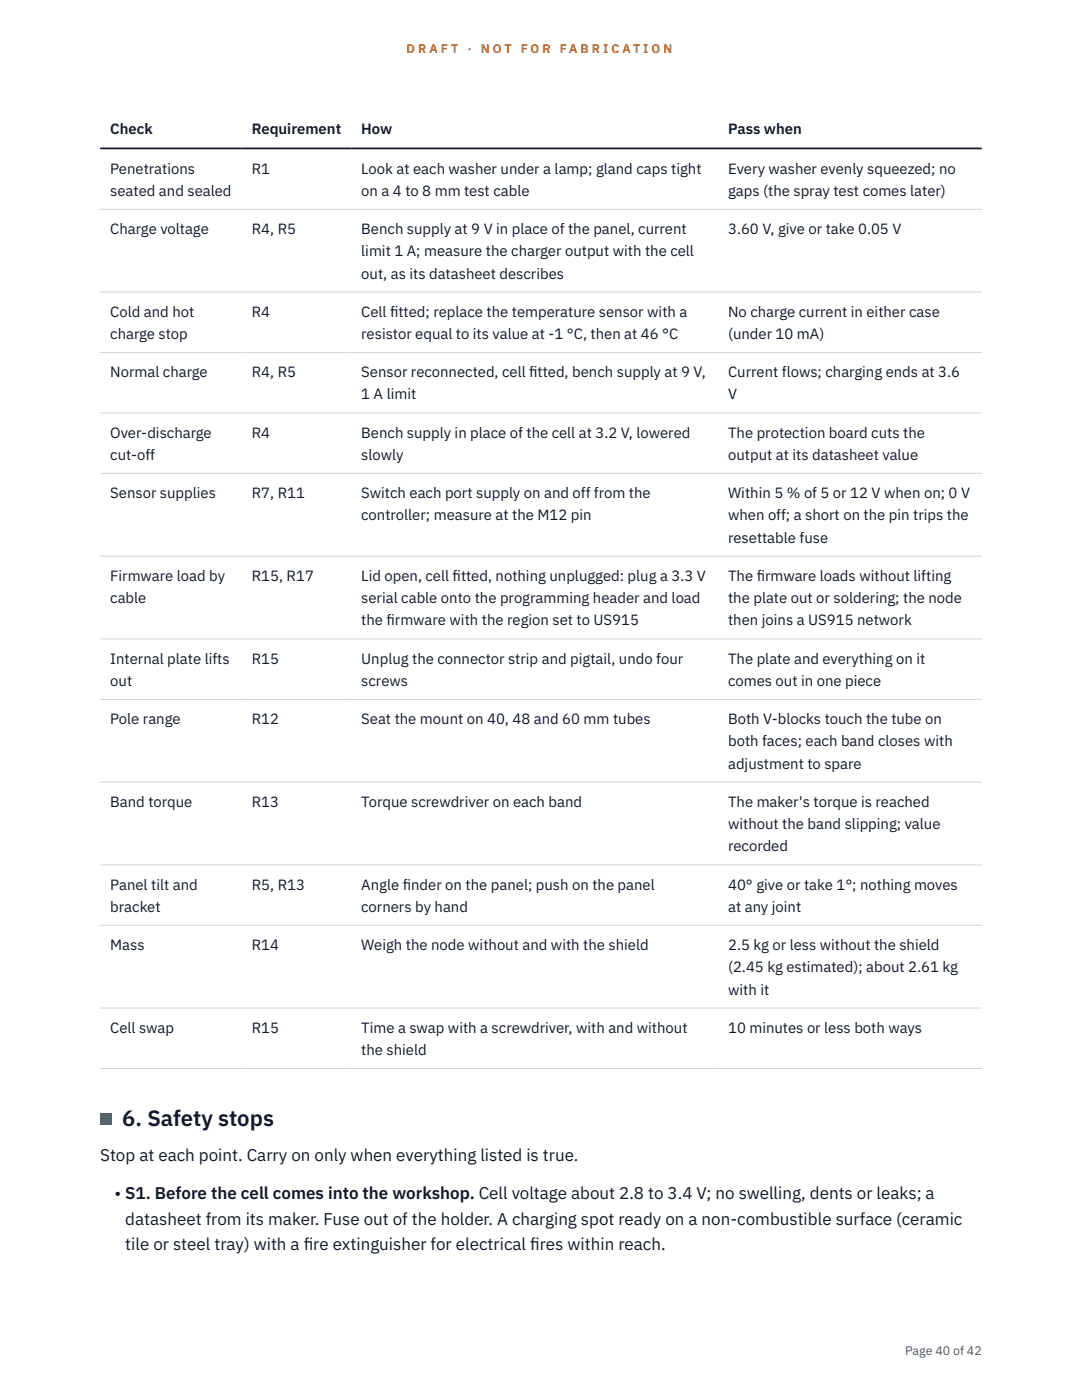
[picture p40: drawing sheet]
<svg xmlns="http://www.w3.org/2000/svg" width="216mm" height="279mm" viewBox="0 0 216 279" stroke-linecap="round" stroke-linejoin="round" font-family="sans-serif">
<defs><g id="words">
<text font-size="4.4" fill="#111827" x="24.4" y="224.7">6. Safety stops</text>
<g font-size="3.4" fill="#111827">
<text x="20" y="231.7">Stop at each point. Carry on only when everything listed is true.</text>
<text x="22.9" y="239.3">• S1. Before the cell comes into the workshop. Cell voltage about 2.8 to 3.4 V; no swelling, dents or leaks; a</text>
<text x="25" y="244.4">datasheet from its maker. Fuse out of the holder. A charging spot ready on a non-combustible surface (ceramic</text>
<text x="25" y="249.5">tile or steel tray) with a f</text>
<text x="60.6" y="249.5">ire extinguisher for electrical f</text>
<text x="105.8" y="249.5">ires within reach.</text>
</g>
<g font-size="3" fill="#111827">
<text x="22" y="26.8">Check</text>
<text x="50.2" y="26.8">Requirement</text>
<text x="72.1" y="26.8">How</text>
<text x="145.3" y="26.8">Pass when</text>
<text x="22" y="34.6">Penetrations</text>
<text x="50.2" y="34.6">R1</text>
<text x="72.1" y="34.6">Look at each washer under a lamp; gland caps tight</text>
<text x="145.3" y="34.6">Every washer evenly squeezed; no</text>
<text x="22" y="39.1">seated and sealed</text>
<text x="72.1" y="39.1">on a 4 to 8 mm test cable</text>
<text x="145.3" y="39.1">gaps (the spray test comes later)</text>
<text x="22" y="46.7">Charge voltage</text>
<text x="50.2" y="46.7">R4, R5</text>
<text x="72.1" y="46.7">Bench supply at 9 V in place of the panel, current</text>
<text x="145.3" y="46.7">3.60 V, give or take 0.05 V</text>
<text x="72.1" y="51.1">limit 1 A; measure the charger output with the cell</text>
<text x="72.1" y="55.6">out, as its datasheet describes</text>
<text x="22" y="63.2">Cold and hot</text>
<text x="50.2" y="63.2">R4</text>
<text x="72.1" y="63.2">Cell f</text>
<text x="77.8" y="63.2">itted; replace the temperature sensor with a</text>
<text x="145.3" y="63.2">No charge current in either case</text>
<text x="22" y="67.7">charge stop</text>
<text x="72.1" y="67.7">resistor equal to its value at -1 °C, then at 46 °C</text>
<text x="145.3" y="67.7">(under 10 mA)</text>
<text x="22" y="75.3">Normal charge</text>
<text x="50.2" y="75.3">R4, R5</text>
<text x="72.1" y="75.3">Sensor reconnected, cell f</text>
<text x="105.6" y="75.3">itted, bench supply at 9 V,</text>
<text x="145.3" y="75.3">Current flows; charging ends at 3.6</text>
<text x="72.1" y="79.7">1 A limit</text>
<text x="145.3" y="79.7">V</text>
<text x="22" y="87.3">Over-discharge</text>
<text x="50.2" y="87.3">R4</text>
<text x="72.1" y="87.3">Bench supply in place of the cell at 3.2 V, lowered</text>
<text x="145.3" y="87.3">The protection board cuts the</text>
<text x="22" y="91.8">cut-off</text>
<text x="72.1" y="91.8">slowly</text>
<text x="145.3" y="91.8">output at its datasheet value</text>
<text x="22" y="99.4">Sensor supplies</text>
<text x="50.2" y="99.4">R7, R11</text>
<text x="72.1" y="99.4">Switch each port supply on and off from the</text>
<text x="145.3" y="99.4">Within 5 % of 5 or 12 V when on; 0 V</text>
<text x="72.1" y="103.9">controller; measure at the M12 pin</text>
<text x="145.3" y="103.9">when off; a short on the pin trips the</text>
<text x="145.3" y="108.3">resettable fuse</text>
<text x="22" y="115.9">Firmware load by</text>
<text x="50.2" y="115.9">R15, R17</text>
<text x="72.1" y="115.9">Lid open, cell f</text>
<text x="90.3" y="115.9">itted, nothing unplugged: plug a 3.3 V</text>
<text x="145.3" y="115.9">The f</text>
<text x="151" y="115.9">irmware loads without lifting</text>
<text x="22" y="120.4">cable</text>
<text x="72.1" y="120.4">serial cable onto the programming header and load</text>
<text x="72.1" y="124.8">the f</text>
<text x="77.1" y="124.8">irmware with the region set to US915</text>
<text x="145.3" y="120.4">the plate out or soldering; the node</text>
<text x="145.3" y="124.8">then joins a US915 network</text>
<text x="22" y="132.4">Internal plate lifts</text>
<text x="22" y="136.9">out</text>
<text x="50.2" y="132.4">R15</text>
<text x="72.1" y="132.4">Unplug the connector strip and pigtail, undo four</text>
<text x="72.1" y="136.9">screws</text>
<text x="145.3" y="132.4">The plate and everything on it</text>
<text x="145.3" y="136.9">comes out in one piece</text>
<text x="22" y="144.5">Pole range</text>
<text x="50.2" y="144.5">R12</text>
<text x="72.1" y="144.5">Seat the mount on 40, 48 and 60 mm tubes</text>
<text x="145.3" y="144.5">Both V-blocks touch the tube on</text>
<text x="145.3" y="148.9">both faces; each band closes with</text>
<text x="145.3" y="153.4">adjustment to spare</text>
<text x="22" y="161">Band torque</text>
<text x="50.2" y="161">R13</text>
<text x="72.1" y="161">Torque screwdriver on each band</text>
<text x="145.3" y="161">The maker's torque is reached</text>
<text x="145.3" y="165.5">without the band slipping; value</text>
<text x="145.3" y="169.9">recorded</text>
<text x="22" y="177.5">Panel tilt and</text>
<text x="50.2" y="177.5">R5, R13</text>
<text x="72.1" y="177.5">Angle f</text>
<text x="80.4" y="177.5">inder on the panel; push on the panel</text>
<text x="145.3" y="177.5">40° give or take 1°; nothing moves</text>
<text x="22" y="182">bracket</text>
<text x="72.1" y="182">corners by hand</text>
<text x="145.3" y="182">at any joint</text>
<text x="22" y="189.6">Mass</text>
<text x="50.2" y="189.6">R14</text>
<text x="72.1" y="189.6">Weigh the node without and with the shield</text>
<text x="145.3" y="189.6">2.5 kg or less without the shield</text>
<text x="145.3" y="194">(2.45 kg estimated); about 2.61 kg</text>
<text x="145.3" y="198.5">with it</text>
<text x="22" y="206.1">Cell swap</text>
<text x="50.2" y="206.1">R15</text>
<text x="72.1" y="206.1">Time a swap with a screwdriver, with and without</text>
<text x="145.3" y="206.1">10 minutes or less both ways</text>
<text x="72.1" y="210.5">the shield</text>
</g>
<g font-size="2.5" fill="#b45309">
<text x="81.1" y="10.5">D R A F T</text>
<text x="93.3" y="10.5">·</text>
<text x="95.9" y="10.5">N O T</text>
<text x="103.9" y="10.5">F O R</text>
<text x="111.7" y="10.5">F A B R I C A T I O N</text>
</g>
<text font-size="2.5" fill="#4b5563" x="180.6" y="270.3">Page 40 of 42</text>
</g></defs>
<g fill="none" stroke="#d1d5db" stroke-width=".2">
<path d="M20 41.8h175.9M20 58.3h175.9M20 70.4h175.9M20 82.4h175.9M20 94.5h175.9M20 111h175.9M20 127.5h175.9M20 139.6h175.9M20 156.1h175.9M20 172.6h175.9M20 184.7h175.9M20 201.2h175.9"/>
<path d="M20 213.2h175.9"/>
</g>
<path d="M20 29.6h175.9" fill="none" stroke="#111827" stroke-width=".35"/>
<path d="M20 222.1h2.2v2.2h-2.2z" fill="#0f766e"/>
<use href="#words"/>
</svg>
